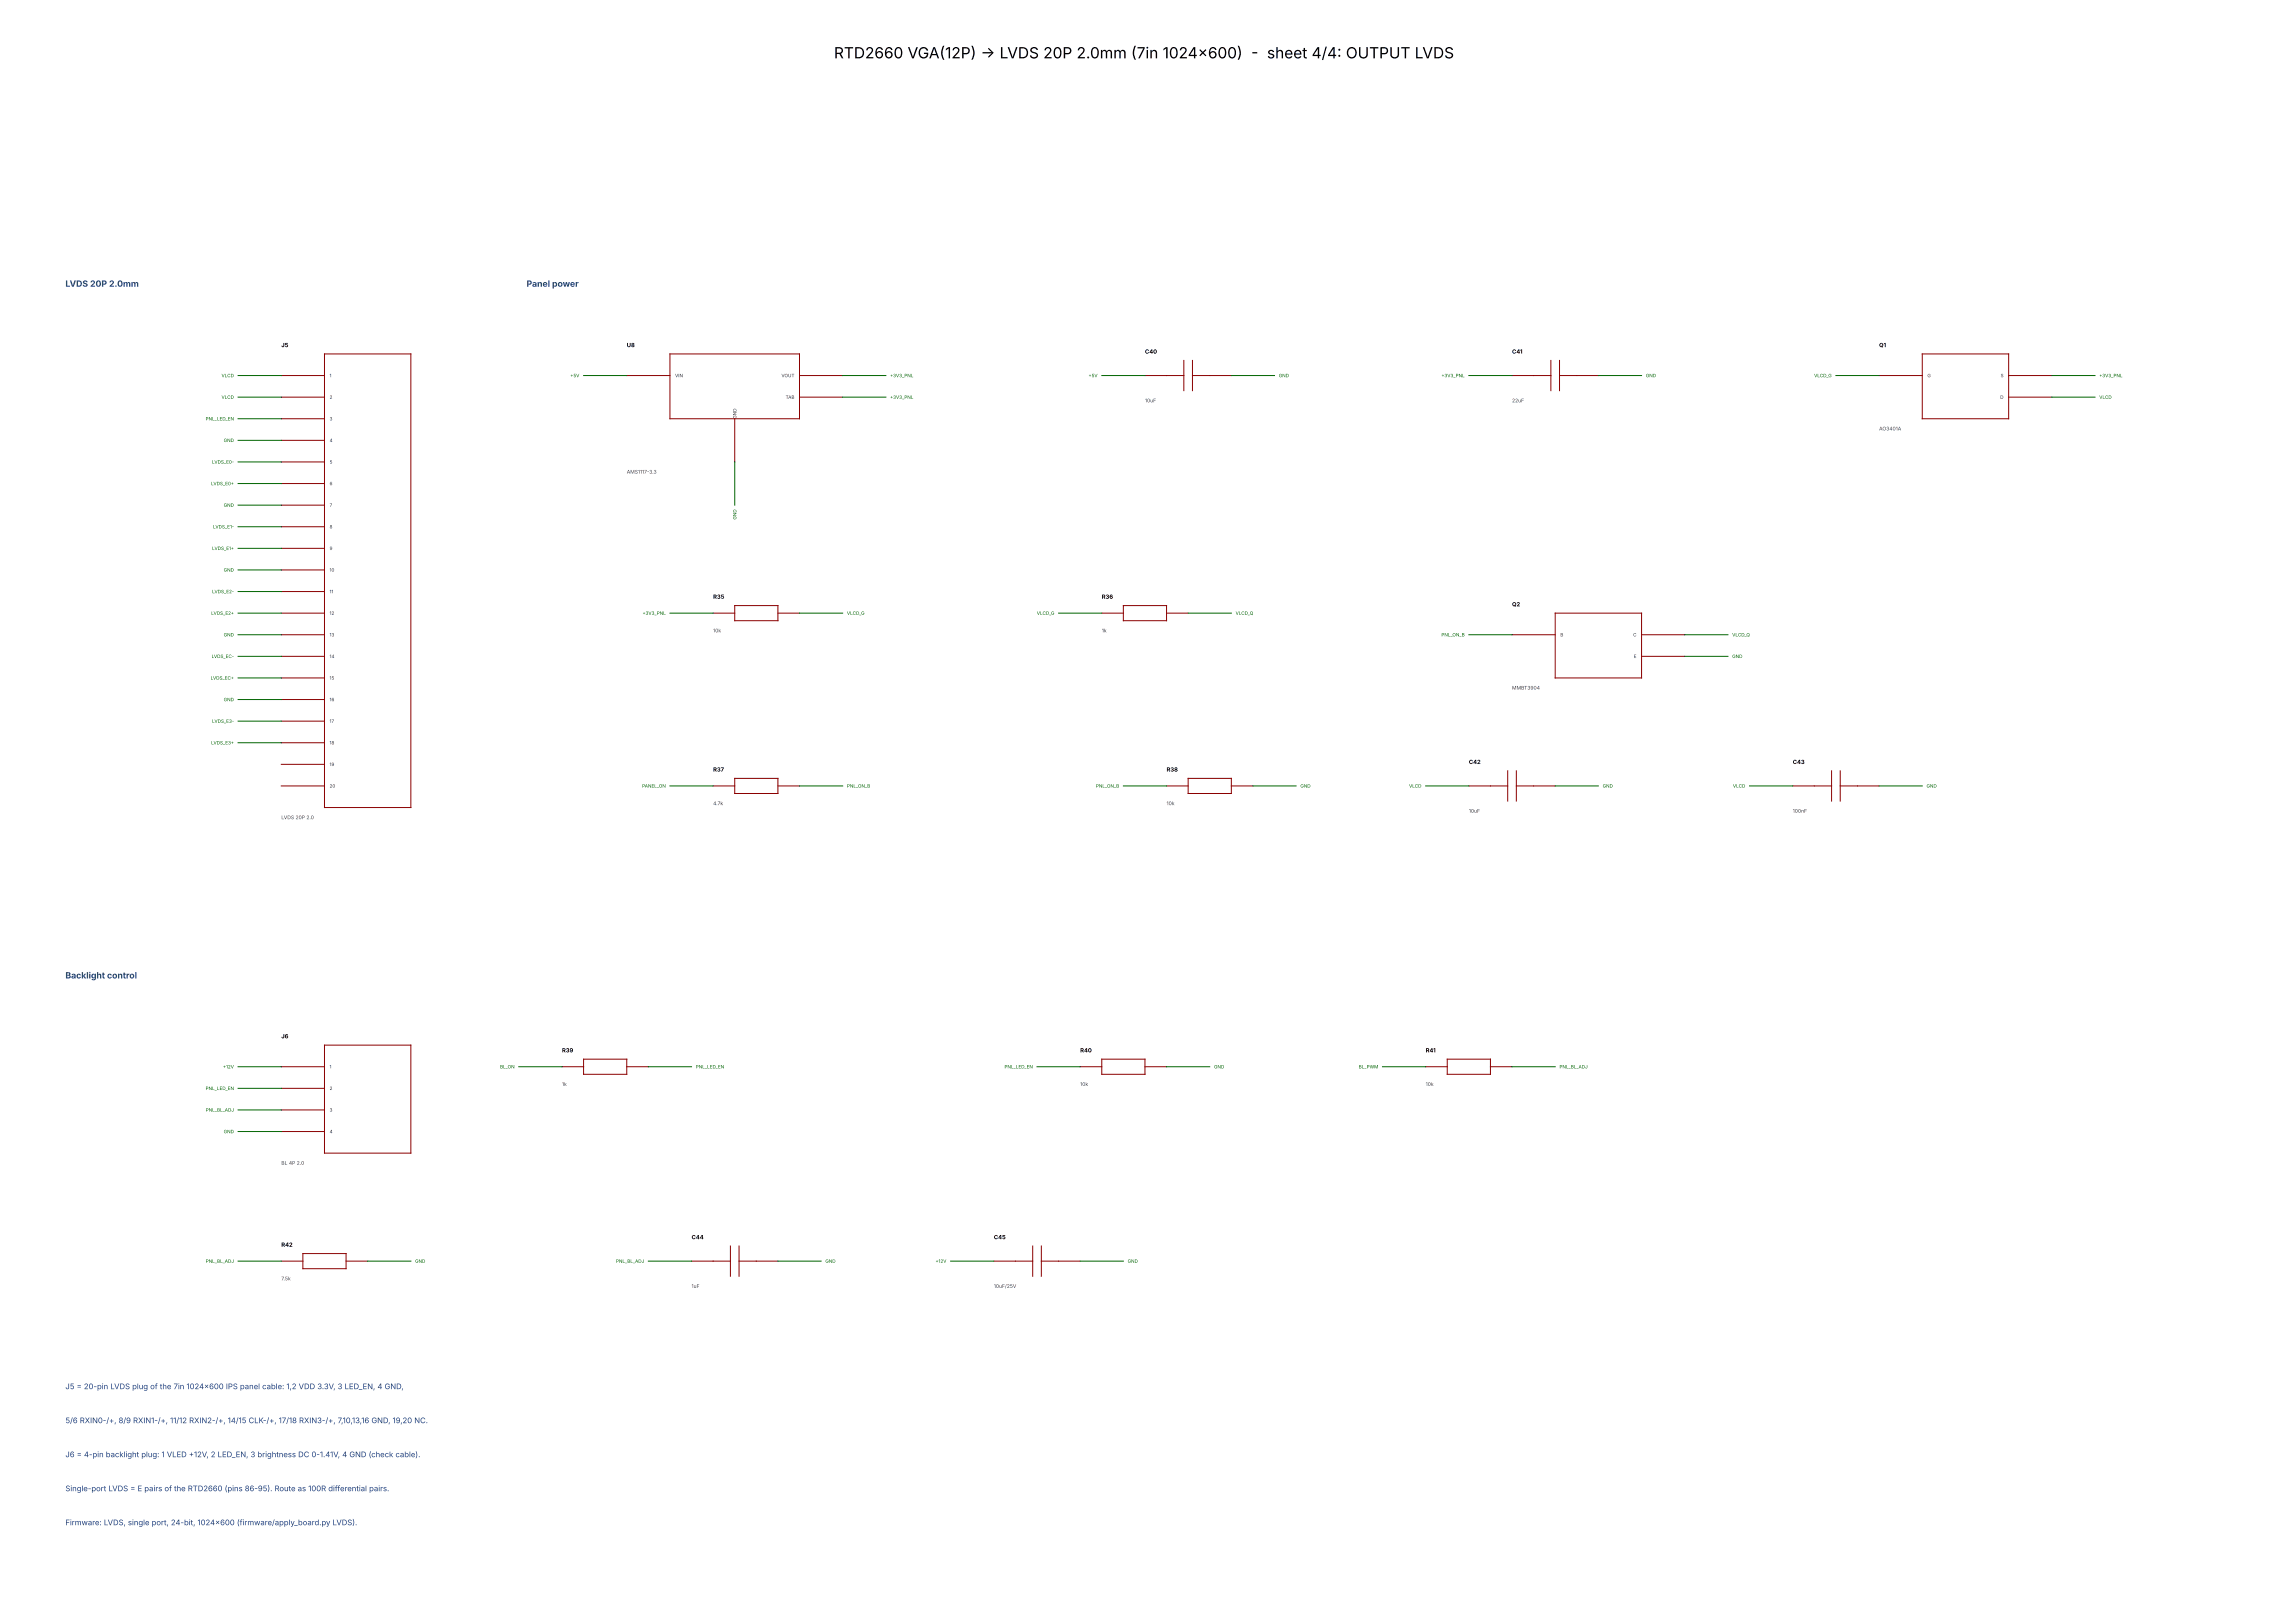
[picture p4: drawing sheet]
<svg xmlns="http://www.w3.org/2000/svg" width="419mm" height="297mm" viewBox="0 0 419 297" stroke-linecap="round" stroke-linejoin="round" font-family="sans-serif">
<defs><g id="words">
<g font-size="2.8">
<text x="152.8" y="10.7">RTD2660 VGA(12P) - LVDS 20P 2.0mm (7in 1024x600) - sheet 4/4: OUTPUT LVDS</text>
<text x="179.6" y="10.7">&gt;</text>
</g>
<g font-size="1.6" fill="#1f3f7f">
<text x="12" y="52.5">LVDS 20P 2.0mm</text>
<text x="96.5" y="52.5">Panel power</text>
<text x="12" y="179.2">Backlight control</text>
</g>
<g font-size="1.4" fill="#1f3f7f">
<text x="12" y="254.4">J5 = 20-pin LVDS plug of the 7in 1024x600 IPS panel cable: 1,2 VDD 3.3V, 3 LED_EN, 4 GND,</text>
<text x="12" y="260.6">5/6 RXIN0-/+, 8/9 RXIN1-/+, 11/12 RXIN2-/+, 14/15 CLK-/+, 17/18 RXIN3-/+, 7,10,13,16 GND, 19,20 NC.</text>
<text x="12" y="266.8">J6 = 4-pin backlight plug: 1 VLED +12V, 2 LED_EN, 3 brightness DC 0-1.41V, 4 GND (check cable).</text>
<text x="12" y="273">Single-port LVDS = E pairs of the RTD2660 (pins 86-95). Route as 100R differential pairs.</text>
<text x="12" y="279.3">Firmware: LVDS, single port, 24-bit, 1024x600 (firmware/apply_board.py LVDS).</text>
</g>
<g font-size="1.1">
<text x="51.5" y="63.6">J5</text>
<text x="114.8" y="63.6">U8</text>
<text x="209.7" y="64.8">C40</text>
<text x="277" y="64.8">C41</text>
<text x="344.2" y="63.6">Q1</text>
<text x="130.6" y="109.6">R35</text>
<text x="201.8" y="109.6">R36</text>
<text x="277" y="111">Q2</text>
<text x="130.6" y="141.3">R37</text>
<text x="213.7" y="141.3">R38</text>
<text x="269.1" y="139.9">C42</text>
<text x="328.4" y="139.9">C43</text>
<text x="51.5" y="190.1">J6</text>
<text x="102.9" y="192.7">R39</text>
<text x="197.9" y="192.7">R40</text>
<text x="261.1" y="192.7">R41</text>
<text x="126.7" y="226.9">C44</text>
<text x="182" y="226.9">C45</text>
<text x="51.5" y="228.3">R42</text>
</g>
<g font-size=".9" fill="#444">
<text x="209.7" y="73.7">10uF</text>
<text x="277" y="73.7">22uF</text>
<text x="344.2" y="78.8">AO3401A</text>
<text x="114.8" y="86.7">AMS1117-3.3</text>
<text x="130.6" y="115.8">10k</text>
<text x="201.8" y="115.8">1k</text>
<text x="277" y="126.3">MMBT3904</text>
<text x="51.5" y="150">LVDS 20P 2.0</text>
<text x="130.6" y="147.4">4.7k</text>
<text x="213.7" y="147.4">10k</text>
<text x="269.1" y="148.8">10uF</text>
<text x="328.4" y="148.8">100nF</text>
<text x="102.9" y="198.8">1k</text>
<text x="197.9" y="198.8">10k</text>
<text x="261.1" y="198.8">10k</text>
<text x="51.5" y="213.3">BL 4P 2.0</text>
<text x="51.5" y="234.4">7.5k</text>
<text x="126.7" y="235.8">1uF</text>
<text x="182" y="235.8">10uF/25V</text>
</g>
<g font-size=".8" fill="#006400">
<text x="40.6" y="69.1">VLCD</text>
<text x="104.5" y="69.1">+5V</text>
<text x="163" y="69.1">+3V3_PNL</text>
<text x="199.4" y="69.1">+5V</text>
<text x="234.2" y="69.1">GND</text>
<text x="264" y="69.1">+3V3_PNL</text>
<text x="301.5" y="69.1">GND</text>
<text x="332.3" y="69.1">VLCD_G</text>
<text x="384.5" y="69.1">+3V3_PNL</text>
<text x="37.7" y="77">PNL_LED_EN</text>
<text x="40.6" y="73">VLCD</text>
<text x="163" y="73">+3V3_PNL</text>
<text x="384.5" y="73">VLCD</text>
<text x="41" y="80.9">GND</text>
<text x="38.7" y="88.8">LVDS_E0+</text>
<text x="38.8" y="84.9">LVDS_E0-</text>
<text x="41" y="92.8">GND</text>
<text x="134.9" y="95.1" transform="rotate(-90 134.9 95.1)">GND</text>
<text x="38.9" y="100.7">LVDS_E1+</text>
<text x="39" y="96.8">LVDS_E1-</text>
<text x="41" y="104.7">GND</text>
<text x="38.7" y="112.6">LVDS_E2+</text>
<text x="38.9" y="108.6">LVDS_E2-</text>
<text x="117.7" y="112.6">+3V3_PNL</text>
<text x="155.1" y="112.6">VLCD_G</text>
<text x="189.9" y="112.6">VLCD_G</text>
<text x="226.3" y="112.6">VLCD_Q</text>
<text x="41" y="116.5">GND</text>
<text x="264" y="116.5">PNL_ON_B</text>
<text x="317.3" y="116.5">VLCD_Q</text>
<text x="38.6" y="124.4">LVDS_EC+</text>
<text x="38.8" y="120.5">LVDS_EC-</text>
<text x="317.3" y="120.5">GND</text>
<text x="41" y="128.4">GND</text>
<text x="38.7" y="136.3">LVDS_E3+</text>
<text x="38.9" y="132.4">LVDS_E3-</text>
<text x="117.6" y="144.2">PANEL_ON</text>
<text x="155.1" y="144.2">PNL_ON_B</text>
<text x="200.7" y="144.2">PNL_ON_B</text>
<text x="238.2" y="144.2">GND</text>
<text x="258.1" y="144.2">VLCD</text>
<text x="293.6" y="144.2">GND</text>
<text x="317.4" y="144.2">VLCD</text>
<text x="352.9" y="144.2">GND</text>
<text x="40.8" y="195.6">+12V</text>
<text x="91.6" y="195.6">BL_ON</text>
<text x="127.5" y="195.6">PNL_LED_EN</text>
<text x="184" y="195.6">PNL_LED_EN</text>
<text x="222.4" y="195.6">GND</text>
<text x="248.9" y="195.6">BL_PWM</text>
<text x="285.7" y="195.6">PNL_BL_ADJ</text>
<text x="37.7" y="199.6">PNL_LED_EN</text>
<text x="37.7" y="203.5">PNL_BL_ADJ</text>
<text x="41" y="207.5">GND</text>
<text x="37.7" y="231.2">PNL_BL_ADJ</text>
<text x="76" y="231.2">GND</text>
<text x="112.8" y="231.2">PNL_BL_ADJ</text>
<text x="151.2" y="231.2">GND</text>
<text x="171.4" y="231.2">+12V</text>
<text x="206.6" y="231.2">GND</text>
</g>
<g font-size=".8" fill="#333">
<text x="60.4" y="69.1">1</text>
<text x="123.7" y="69.1">VIN</text>
<text x="143.1" y="69.1">VOUT</text>
<text x="353" y="69.1">G</text>
<text x="366.5" y="69.1">S</text>
<text x="60.4" y="73">2</text>
<text x="60.4" y="77">3</text>
<text x="134.9" y="76.7" transform="rotate(-90 134.9 76.7)">GND</text>
<text x="143.9" y="73">TAB</text>
<text x="366.4" y="73">D</text>
<text x="60.4" y="80.9">4</text>
<text x="60.4" y="84.9">5</text>
<text x="60.4" y="88.8">6</text>
<text x="60.4" y="92.8">7</text>
<text x="60.4" y="96.8">8</text>
<text x="60.4" y="100.7">9</text>
<text x="60.4" y="104.7">10</text>
<text x="60.4" y="108.6">11</text>
<text x="60.4" y="112.6">12</text>
<text x="60.4" y="116.5">13</text>
<text x="285.8" y="116.5">B</text>
<text x="299.1" y="116.5">C</text>
<text x="60.4" y="120.5">14</text>
<text x="60.4" y="124.4">15</text>
<text x="299.3" y="120.5">E</text>
<text x="60.4" y="128.4">16</text>
<text x="60.4" y="132.4">17</text>
<text x="60.4" y="136.3">18</text>
<text x="60.4" y="140.3">19</text>
<text x="60.4" y="144.2">20</text>
<text x="60.4" y="195.6">1</text>
<text x="60.4" y="199.6">2</text>
<text x="60.4" y="203.5">3</text>
<text x="60.4" y="207.5">4</text>
</g>
</g></defs>
<g fill="none" stroke="#8b0000" stroke-width=".18">
<path d="M51.5 68.8h7.9M51.5 72.7h7.9M51.5 76.7h7.9M59.4 64.8h15.9v83.1h-15.9zM114.8 68.8h7.9M122.7 64.8h23.7v11.9h-23.7zM134.6 76.7v7.9M146.4 68.8h8M146.4 72.7h8M209.7 68.8h7.1M216.8 66v5.5M218.4 68.8h7.1"/>
<path d="M218.4 66v5.5M277 68.8h7.1M284.1 66v5.5M285.7 68.8h7.1M285.7 66v5.5M344.2 68.8h7.9M352.1 64.8h15.8v11.9h-15.8zM367.9 68.8h7.9M367.9 72.7h7.9M51.5 80.6h7.9M51.5 84.6h7.9M51.5 88.5h7.9"/>
<path d="M51.5 92.5h7.9M51.5 96.5h7.9M51.5 100.4h7.9M51.5 104.4h7.9M51.5 108.3h7.9M51.5 112.3h7.9M51.5 116.2h7.9M130.6 112.3h4M134.6 110.9h7.9v2.8h-7.9zM142.5 112.3h3.9M201.8 112.3h4M205.8 110.9h7.9v2.8h-7.9z"/>
<path d="M213.7 112.3h3.9M277 116.2h7.9M284.9 112.3h15.8v11.8h-15.8zM300.7 116.2h7.9M51.5 120.2h7.9M51.5 124.1h7.9M51.5 128.1h7.9M51.5 132h7.9M51.5 136h7.9M51.5 140h7.9M300.7 120.2h7.9M51.5 143.9h7.9"/>
<path d="M130.6 143.9h4M134.6 142.5h7.9v2.8h-7.9zM142.5 143.9h3.9M213.7 143.9h3.9M217.6 142.5h7.9v2.8h-7.9zM225.5 143.9h4M269.1 143.9h7.1M276.2 141.1v5.6M277.8 143.9h7.1M277.8 141.1v5.6M328.4 143.9h7.1M335.5 141.1v5.6"/>
<path d="M337.1 143.9h7.1M337.1 141.1v5.6M51.5 195.3h7.9M51.5 199.3h7.9M59.4 191.4h15.9v19.7h-15.9zM102.9 195.3h4M106.9 193.9h7.9v2.8h-7.9zM114.8 195.3h4M197.9 195.3h3.9M201.8 193.9h7.9v2.8h-7.9zM209.7 195.3h4M261.1 195.3h4"/>
<path d="M265.1 193.9h7.9v2.8h-7.9zM273 195.3h4M51.5 203.2h7.9M51.5 207.2h7.9M51.5 230.9h4M55.5 229.5h7.9v2.8h-7.9zM63.4 230.9h3.9M126.7 230.9h7.1M133.8 228.2v5.5M135.4 230.9h7.1M135.4 228.2v5.5M182 230.9h7.2"/>
<path d="M189.2 228.2v5.5M190.7 230.9h7.2M190.7 228.2v5.5"/>
</g>
<g fill="none" stroke="#006400" stroke-width=".18">
<path d="M43.6 68.8h7.9M43.6 72.7h7.9M43.6 76.7h7.9M106.9 68.8h7.9M154.4 68.8h7.9M154.4 72.7h7.9M201.8 68.8h7.9M225.5 68.8h8M269.1 68.8h7.9M292.8 68.8h7.9M336.3 68.8h7.9M375.8 68.8h7.9"/>
<path d="M375.8 72.7h7.9M43.6 80.6h7.9M43.6 84.6h7.9M43.6 88.5h7.9M43.6 92.5h7.9M43.6 96.5h7.9M134.6 84.6v7.9M43.6 100.4h7.9M43.6 104.4h7.9M43.6 108.3h7.9M43.6 112.3h7.9M43.6 116.2h7.9"/>
<path d="M122.7 112.3h7.9M146.4 112.3h8M193.9 112.3h7.9M217.6 112.3h7.9M269.1 116.2h7.9M308.6 116.2h7.9M43.6 120.2h7.9M43.6 124.1h7.9M43.6 128.1h7.9M43.6 132h7.9M43.6 136h7.9M308.6 120.2h7.9"/>
<path d="M122.7 143.9h7.9M146.4 143.9h8M205.8 143.9h7.9M229.5 143.9h7.9M261.1 143.9h8M284.9 143.9h7.9M320.5 143.9h7.9M344.2 143.9h7.9M43.6 195.3h7.9M43.6 199.3h7.9M95 195.3h7.9M118.8 195.3h7.9"/>
<path d="M190 195.3h7.9M213.7 195.3h7.9M253.2 195.3h7.9M277 195.3h7.9M43.6 203.2h7.9M43.6 207.2h7.9M43.6 230.9h7.9M67.3 230.9h8M118.8 230.9h7.9M142.5 230.9h7.9M174.1 230.9h7.9M197.9 230.9h7.9"/>
</g>
<use href="#words"/>
</svg>
